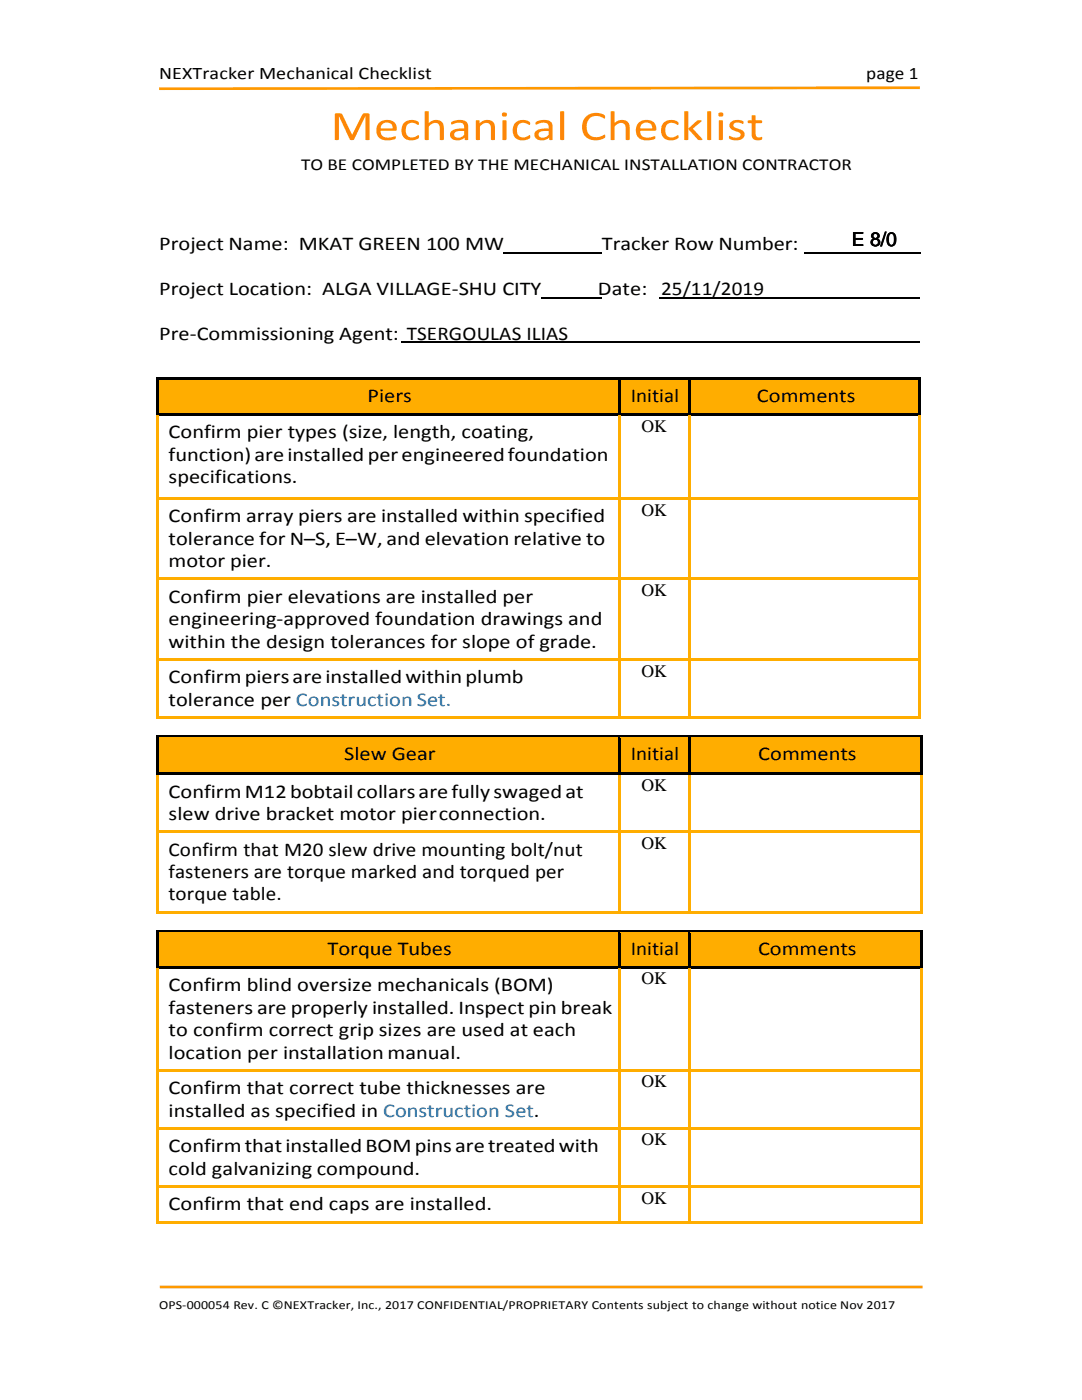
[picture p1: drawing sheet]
<svg xmlns="http://www.w3.org/2000/svg" width="216mm" height="279mm" viewBox="0 0 216 279" stroke-linecap="round" stroke-linejoin="round" font-family="sans-serif">
<defs><g id="words">
<text font-size="8.5" fill="#fd8608" x="66" y="27.9">Mechanical Checklist</text>
<g font-size="3.9">
<text x="31.7" y="49.9">Project Name: MKAT GREEN 100 MW</text>
<text x="120.1" y="49.9">Tracker Row Number:</text>
<text x="169.9" y="49.1">E 8/0</text>
<text x="31.7" y="58.8">Project Location: ALGA VILLAGE-SHU CITY</text>
<text x="119.3" y="58.8">Date: 25/11/2019</text>
<text x="31.7" y="67.8">Pre-Commissioning Agent: TSERGOULAS ILIAS</text>
<text x="73.3" y="80.3">Piers</text>
<text x="125.9" y="80.3">Initial</text>
<text x="151" y="80.3">Comments</text>
<text x="33.7" y="87.5">Confirm pier types (size, length, coating,</text>
<text x="33.7" y="91.9">function)areinstalled perengineeredfoundation</text>
<text x="33.7" y="96.5">specifications.</text>
<text x="33.7" y="104.3">Confirm array piers are installed within specified</text>
<text x="33.6" y="113.1">motor pier.</text>
<text x="33.6" y="108.7">tolerance for N–S, E–W, and elevation relative to</text>
<text x="33.7" y="120.3">Confirm pier elevations are installed per</text>
<text x="33.7" y="124.8">engineering-approved foundation drawings and</text>
<text x="33.7" y="129.3">within the design tolerances for slope of grade.</text>
<text x="33.7" y="136.4">Confirmpiersareinstalledwithinplumb</text>
<text x="33.7" y="140.9">tolerance per Construction Set.</text>
<text x="68.7" y="151.8">Slew Gear</text>
<text x="125.9" y="151.8">Initial</text>
<text x="151.3" y="151.8">Comments</text>
<text x="33.7" y="159.2">ConfirmM12bobtailcollarsarefullyswagedat</text>
<text x="33.7" y="163.7">slew drive bracket motor pierconnection.</text>
<text x="33.7" y="170.9">Confirm that M20 slew drive mounting bolt/nut</text>
<text x="33.7" y="175.3">fasteners are torque marked and torqued per</text>
<text x="33.7" y="179.7">torque table.</text>
<text x="65.4" y="190.6">Torque Tubes</text>
<text x="125.9" y="190.6">Initial</text>
<text x="151.3" y="190.6">Comments</text>
<text x="33.7" y="197.8">Confirm blind oversize mechanicals (BOM)</text>
<text x="33.7" y="202.3">fasteners are properly installed. Inspect pin break</text>
<text x="33.7" y="206.8">to confirm correct grip sizes are used at each</text>
<text x="33.7" y="211.3">location per installation manual.</text>
<text x="33.7" y="218.3">Confirm that correct tube thicknesses are</text>
<text x="33.7" y="222.8">installed as specified in Construction Set.</text>
<text x="33.7" y="229.9">ConfirmthatinstalledBOMpinsaretreatedwith</text>
<text x="33.7" y="234.4">cold galvanizing compound.</text>
<text x="33.7" y="241.5">Confirm that end caps are installed.</text>
</g>
<g font-size="3.5">
<text x="31.7" y="15.8">NEXTracker Mechanical Checklist</text>
<text x="172.8" y="15.8">page 1</text>
<text x="128" y="86.1">OK</text>
<text x="128" y="102.9">OK</text>
<text x="128" y="119">OK</text>
<text x="128" y="135">OK</text>
<text x="128" y="157.9">OK</text>
<text x="128" y="169.5">OK</text>
<text x="128" y="196.5">OK</text>
<text x="128" y="217">OK</text>
<text x="128" y="228.6">OK</text>
<text x="128" y="240.2">OK</text>
</g>
<text font-size="3.3" x="60.1" y="33.9">TO BE COMPLETED BY THE MECHANICAL INSTALLATION CONTRACTOR</text>
<text font-size="2.5" x="31.7" y="261.3">OPS-000054 Rev. C ©NEXTracker, Inc., 2017 CONFIDENTIAL/PROPRIETARY Contents subject to change without notice Nov 2017</text>
</g></defs>
<path d="M31.9 256.8h152.2" fill="none" stroke="#f90" stroke-width=".53"/>
<path d="M100.5 50.5h19.6M108 59.4h12.1M131.7 59.4h51.9M160.4 50.5h23.3M80.2 68.3h103.4" fill="none" stroke="#000" stroke-width=".25"/>
<g fill="#ffad00">
<path d="M31.7 81.4h91.6v1h-91.6z" fill-rule="evenodd"/>
<path d="M123.8 81.4h13.5v1h-13.5z" fill-rule="evenodd"/>
<path d="M137.8 81.4h45.3v1h-45.3z" fill-rule="evenodd"/>
</g>
<g fill="#ffad00">
<path d="M31.7 75.8h91.6v5.6h-91.6z"/>
<path d="M123.8 75.8h13.5v5.6h-13.5z"/>
<path d="M137.8 75.8h45.3v5.6h-45.3z"/>
</g>
<g fill="#000">
<path d="M31.2 75.3h.5v.6h-.5z" fill-rule="evenodd"/>
<path d="M31.2 75.3h.5v.5h-.5z" fill-rule="evenodd"/>
<path d="M31.7 75.3h91.6v.5h-91.6z" fill-rule="evenodd"/>
<path d="M123.3 75.3h.5v.5h-.5z" fill-rule="evenodd"/>
<path d="M123.8 75.3h13.5v.5h-13.5z" fill-rule="evenodd"/>
<path d="M137.3 75.3h.5v.5h-.5z" fill-rule="evenodd"/>
<path d="M137.8 75.3h45.4v.5h-45.4z" fill-rule="evenodd"/>
<path d="M183.2 75.3h.5v.6h-.5z" fill-rule="evenodd"/>
<path d="M183.2 75.3h.5v.5h-.5z" fill-rule="evenodd"/>
<path d="M31.2 75.9h.5v6.5h-.5z" fill-rule="evenodd"/>
<path d="M31.2 82.4h.5v.6h-.5z" fill-rule="evenodd"/>
<path d="M31.7 82.4h91.6v.5h-91.6z" fill-rule="evenodd"/>
<path d="M123.3 75.9h.5v6.5h-.5z" fill-rule="evenodd"/>
<path d="M123.3 82.4h.5v.6h-.5z" fill-rule="evenodd"/>
<path d="M123.8 82.4h13.5v.5h-13.5z" fill-rule="evenodd"/>
<path d="M137.3 75.9h.5v6.5h-.5z" fill-rule="evenodd"/>
<path d="M137.3 82.4h.5v.6h-.5z" fill-rule="evenodd"/>
<path d="M137.8 82.4h45.4v.5h-45.4z" fill-rule="evenodd"/>
<path d="M183.2 75.9h.5v6.5h-.5z" fill-rule="evenodd"/>
<path d="M183.2 82.4h.5v.6h-.5z" fill-rule="evenodd"/>
</g>
<path d="M31.7 75.8h91.6M123.8 75.8h13.5M137.8 75.8h45.4" fill="none" stroke="#ffad00" stroke-width=".2"/>
<path d="M123.3 75.8l.5 .1zM137.3 75.8l.5 .1z" fill="#000"/>
<g fill="#ffad00">
<path d="M31.2 83h.5v16.2h-.5z" fill-rule="evenodd"/>
<path d="M123.3 83h.5v16.2h-.5z" fill-rule="evenodd"/>
<path d="M137.3 83h.5v16.2h-.5z" fill-rule="evenodd"/>
<path d="M183.2 83h.5v16.2h-.5z" fill-rule="evenodd"/>
<path d="M31.2 99.2h.5v.5h-.5z" fill-rule="evenodd"/>
<path d="M31.7 99.2h91.6v.5h-91.6z" fill-rule="evenodd"/>
<path d="M123.3 99.2h.5v.5h-.5z" fill-rule="evenodd"/>
<path d="M123.8 99.2h13.5v.5h-13.5z" fill-rule="evenodd"/>
<path d="M137.3 99.2h.5v.5h-.5z" fill-rule="evenodd"/>
<path d="M137.8 99.2h45.4v.5h-45.4z" fill-rule="evenodd"/>
<path d="M183.2 99.2h.5v.5h-.5z" fill-rule="evenodd"/>
<path d="M31.2 99.7h.5v15.6h-.5z" fill-rule="evenodd"/>
<path d="M123.3 99.7h.5v15.6h-.5z" fill-rule="evenodd"/>
<path d="M137.3 99.7h.5v15.6h-.5z" fill-rule="evenodd"/>
<path d="M183.2 99.7h.5v15.6h-.5z" fill-rule="evenodd"/>
<path d="M31.2 115.3h.5v.5h-.5z" fill-rule="evenodd"/>
<path d="M31.7 115.3h91.6v.5h-91.6z" fill-rule="evenodd"/>
<path d="M123.3 115.3h.5v.5h-.5z" fill-rule="evenodd"/>
<path d="M123.8 115.3h13.5v.5h-13.5z" fill-rule="evenodd"/>
<path d="M137.3 115.3h.5v.5h-.5z" fill-rule="evenodd"/>
<path d="M137.8 115.3h45.4v.5h-45.4z" fill-rule="evenodd"/>
<path d="M183.2 115.3h.5v.5h-.5z" fill-rule="evenodd"/>
<path d="M31.2 115.8h.5v15.6h-.5z" fill-rule="evenodd"/>
<path d="M123.3 115.8h.5v15.6h-.5z" fill-rule="evenodd"/>
<path d="M137.3 115.8h.5v15.6h-.5z" fill-rule="evenodd"/>
<path d="M183.2 115.8h.5v15.6h-.5z" fill-rule="evenodd"/>
<path d="M31.2 131.4h.5v.5h-.5z" fill-rule="evenodd"/>
<path d="M31.7 131.4h91.6v.5h-91.6z" fill-rule="evenodd"/>
<path d="M123.3 131.4h.5v.5h-.5z" fill-rule="evenodd"/>
<path d="M123.8 131.4h13.5v.5h-13.5z" fill-rule="evenodd"/>
<path d="M137.3 131.4h.5v.5h-.5z" fill-rule="evenodd"/>
<path d="M137.8 131.4h45.4v.5h-45.4z" fill-rule="evenodd"/>
<path d="M183.2 131.4h.5v.5h-.5z" fill-rule="evenodd"/>
<path d="M31.2 131.9h.5v11.1h-.5z" fill-rule="evenodd"/>
<path d="M31.2 143h.5v.5h-.5z" fill-rule="evenodd"/>
<path d="M31.2 143h.5v.5h-.5z" fill-rule="evenodd"/>
<path d="M31.7 143h91.6v.5h-91.6z" fill-rule="evenodd"/>
<path d="M123.3 131.9h.5v11.1h-.5z" fill-rule="evenodd"/>
<path d="M123.3 143h.5v.5h-.5z" fill-rule="evenodd"/>
<path d="M123.8 143h13.5v.5h-13.5z" fill-rule="evenodd"/>
<path d="M137.3 131.9h.5v11.1h-.5z" fill-rule="evenodd"/>
<path d="M137.3 143h.5v.5h-.5z" fill-rule="evenodd"/>
<path d="M137.8 143h45.4v.5h-45.4z" fill-rule="evenodd"/>
<path d="M183.2 131.9h.5v11.1h-.5z" fill-rule="evenodd"/>
<path d="M183.2 143h.5v.5h-.5z" fill-rule="evenodd"/>
<path d="M183.2 143h.5v.5h-.5z" fill-rule="evenodd"/>
<path d="M31.7 152.8h91.6v1.4h-91.6z" fill-rule="evenodd"/>
<path d="M123.8 152.8h13.5v1.4h-13.5z" fill-rule="evenodd"/>
<path d="M137.8 152.8h45.8v1.4h-45.8z" fill-rule="evenodd"/>
</g>
<g fill="#ffad00">
<path d="M31.7 147.3h91.6v5.5h-91.6z"/>
<path d="M123.8 147.3h13.5v5.5h-13.5z"/>
<path d="M137.8 147.3h45.8v5.5h-45.8z"/>
</g>
<g fill="#000">
<path d="M31.2 146.7h.5v.6h-.5z" fill-rule="evenodd"/>
<path d="M31.2 146.7h.5v.5h-.5z" fill-rule="evenodd"/>
<path d="M31.2 147.3h.5v6.9h-.5z" fill-rule="evenodd"/>
<path d="M31.2 154.2h.5v.5h-.5z" fill-rule="evenodd"/>
<path d="M31.7 146.7h91.6v.5h-91.6z" fill-rule="evenodd"/>
<path d="M31.7 154.2h91.6v.5h-91.6z" fill-rule="evenodd"/>
<path d="M123.3 146.7h.5v.5h-.5z" fill-rule="evenodd"/>
<path d="M123.3 147.3h.5v6.9h-.5z" fill-rule="evenodd"/>
<path d="M123.3 154.2h.5v.5h-.5z" fill-rule="evenodd"/>
<path d="M123.8 146.7h13.5v.5h-13.5z" fill-rule="evenodd"/>
<path d="M123.8 154.2h13.5v.5h-13.5z" fill-rule="evenodd"/>
<path d="M137.3 146.7h.5v.5h-.5z" fill-rule="evenodd"/>
<path d="M137.3 147.3h.5v6.9h-.5z" fill-rule="evenodd"/>
<path d="M137.3 154.2h.5v.5h-.5z" fill-rule="evenodd"/>
<path d="M137.8 146.7h45.8v.5h-45.8z" fill-rule="evenodd"/>
<path d="M137.8 154.2h45.8v.5h-45.8z" fill-rule="evenodd"/>
<path d="M183.6 146.7h.5v.6h-.5z" fill-rule="evenodd"/>
<path d="M183.6 146.7h.5v.5h-.5z" fill-rule="evenodd"/>
<path d="M183.6 147.3h.5v6.9h-.5z" fill-rule="evenodd"/>
<path d="M183.6 154.2h.5v.5h-.5z" fill-rule="evenodd"/>
</g>
<path d="M31.7 147.3h91.6M123.8 147.3h13.5M137.8 147.3h45.8" fill="none" stroke="#ffad00" stroke-width=".2"/>
<path d="M123.3 147.2l.5 .1zM137.3 147.2l.5 .1z" fill="#000"/>
<g fill="#ffad00">
<path d="M31.2 154.7h.5v11.1h-.5z" fill-rule="evenodd"/>
<path d="M123.3 154.7h.5v11.1h-.5z" fill-rule="evenodd"/>
<path d="M137.3 154.7h.5v11.1h-.5z" fill-rule="evenodd"/>
<path d="M183.6 154.7h.5v11.1h-.5z" fill-rule="evenodd"/>
<path d="M31.2 165.8h.5v.5h-.5z" fill-rule="evenodd"/>
<path d="M31.7 165.8h91.6v.5h-91.6z" fill-rule="evenodd"/>
<path d="M123.3 165.8h.5v.5h-.5z" fill-rule="evenodd"/>
<path d="M123.8 165.8h13.5v.5h-13.5z" fill-rule="evenodd"/>
<path d="M137.3 165.8h.5v.5h-.5z" fill-rule="evenodd"/>
<path d="M137.8 165.8h45.8v.5h-45.8z" fill-rule="evenodd"/>
<path d="M183.6 165.8h.5v.5h-.5z" fill-rule="evenodd"/>
<path d="M31.2 166.3h.5v15.6h-.5z" fill-rule="evenodd"/>
<path d="M31.2 181.9h.5v.5h-.5z" fill-rule="evenodd"/>
<path d="M31.2 181.9h.5v.5h-.5z" fill-rule="evenodd"/>
<path d="M31.7 181.9h91.6v.5h-91.6z" fill-rule="evenodd"/>
<path d="M123.3 166.3h.5v15.6h-.5z" fill-rule="evenodd"/>
<path d="M123.3 181.9h.5v.5h-.5z" fill-rule="evenodd"/>
<path d="M123.8 181.9h13.5v.5h-13.5z" fill-rule="evenodd"/>
<path d="M137.3 166.3h.5v15.6h-.5z" fill-rule="evenodd"/>
<path d="M137.3 181.9h.5v.5h-.5z" fill-rule="evenodd"/>
<path d="M137.8 181.9h45.8v.5h-45.8z" fill-rule="evenodd"/>
<path d="M183.6 166.3h.5v15.6h-.5z" fill-rule="evenodd"/>
<path d="M183.6 181.9h.5v.5h-.5z" fill-rule="evenodd"/>
<path d="M183.6 181.9h.5v.5h-.5z" fill-rule="evenodd"/>
<path d="M31.7 191.7h91.6v1h-91.6z" fill-rule="evenodd"/>
<path d="M123.8 191.7h13.4v1h-13.4z" fill-rule="evenodd"/>
<path d="M137.8 191.7h45.8v1h-45.8z" fill-rule="evenodd"/>
</g>
<g fill="#ffad00">
<path d="M31.7 186.1h91.6v5.6h-91.6z"/>
<path d="M123.8 186.1h13.4v5.6h-13.4z"/>
<path d="M137.8 186.1h45.8v5.6h-45.8z"/>
</g>
<g fill="#000">
<path d="M31.2 185.6h.5v.6h-.5z" fill-rule="evenodd"/>
<path d="M31.2 185.6h.5v.5h-.5z" fill-rule="evenodd"/>
<path d="M31.2 186.2h.5v6.5h-.5z" fill-rule="evenodd"/>
<path d="M31.2 192.7h.5v.6h-.5z" fill-rule="evenodd"/>
<path d="M31.7 185.6h91.6v.5h-91.6z" fill-rule="evenodd"/>
<path d="M31.7 192.7h91.6v.6h-91.6z" fill-rule="evenodd"/>
<path d="M123.3 185.6h.5v.5h-.5z" fill-rule="evenodd"/>
<path d="M123.3 186.2h.5v6.5h-.5z" fill-rule="evenodd"/>
<path d="M123.3 192.7h.5v.6h-.5z" fill-rule="evenodd"/>
<path d="M123.8 185.6h13.4v.5h-13.4z" fill-rule="evenodd"/>
<path d="M123.8 192.7h13.4v.6h-13.4z" fill-rule="evenodd"/>
<path d="M137.2 185.6h.6v.5h-.6z" fill-rule="evenodd"/>
<path d="M137.2 186.2h.6v6.5h-.6z" fill-rule="evenodd"/>
<path d="M137.2 192.7h.6v.6h-.6z" fill-rule="evenodd"/>
<path d="M137.8 185.6h45.8v.5h-45.8z" fill-rule="evenodd"/>
<path d="M137.8 192.7h45.8v.6h-45.8z" fill-rule="evenodd"/>
<path d="M183.6 185.6h.5v.6h-.5z" fill-rule="evenodd"/>
<path d="M183.6 185.6h.5v.5h-.5z" fill-rule="evenodd"/>
<path d="M183.6 186.2h.5v6.5h-.5z" fill-rule="evenodd"/>
<path d="M183.6 192.7h.5v.6h-.5z" fill-rule="evenodd"/>
</g>
<path d="M31.7 186.2h91.6M123.8 186.2h13.4M137.8 186.2h45.8" fill="none" stroke="#ffad00" stroke-width=".2"/>
<path d="M123.3 186.1l.5 .1zM137.2 186.1l.6 .1z" fill="#000"/>
<g fill="#ffad00">
<path d="M31.2 193.3h.5v20h-.5z" fill-rule="evenodd"/>
<path d="M123.3 193.3h.5v20h-.5z" fill-rule="evenodd"/>
<path d="M137.2 193.3h.6v20h-.6z" fill-rule="evenodd"/>
<path d="M183.6 193.3h.5v20h-.5z" fill-rule="evenodd"/>
<path d="M31.2 213.3h.5v.6h-.5z" fill-rule="evenodd"/>
<path d="M31.7 213.3h91.6v.5h-91.6z" fill-rule="evenodd"/>
<path d="M123.3 213.3h.5v.6h-.5z" fill-rule="evenodd"/>
<path d="M123.8 213.3h13.4v.5h-13.4z" fill-rule="evenodd"/>
<path d="M137.2 213.3h.6v.6h-.6z" fill-rule="evenodd"/>
<path d="M137.8 213.3h45.8v.5h-45.8z" fill-rule="evenodd"/>
<path d="M183.6 213.3h.5v.6h-.5z" fill-rule="evenodd"/>
<path d="M31.2 213.9h.5v11h-.5z" fill-rule="evenodd"/>
<path d="M123.3 213.9h.5v11h-.5z" fill-rule="evenodd"/>
<path d="M137.2 213.9h.6v11h-.6z" fill-rule="evenodd"/>
<path d="M183.6 213.9h.5v11h-.5z" fill-rule="evenodd"/>
<path d="M31.2 224.9h.5v.6h-.5z" fill-rule="evenodd"/>
<path d="M31.7 224.9h91.6v.5h-91.6z" fill-rule="evenodd"/>
<path d="M123.3 224.9h.5v.6h-.5z" fill-rule="evenodd"/>
<path d="M123.8 224.9h13.4v.5h-13.4z" fill-rule="evenodd"/>
<path d="M137.2 224.9h.6v.6h-.6z" fill-rule="evenodd"/>
<path d="M137.8 224.9h45.8v.5h-45.8z" fill-rule="evenodd"/>
<path d="M183.6 224.9h.5v.6h-.5z" fill-rule="evenodd"/>
<path d="M31.2 225.5h.5v11h-.5z" fill-rule="evenodd"/>
<path d="M123.3 225.5h.5v11h-.5z" fill-rule="evenodd"/>
<path d="M137.2 225.5h.6v11h-.6z" fill-rule="evenodd"/>
<path d="M183.6 225.5h.5v11h-.5z" fill-rule="evenodd"/>
<path d="M31.2 236.5h.5v.6h-.5z" fill-rule="evenodd"/>
<path d="M31.7 236.5h91.6v.5h-91.6z" fill-rule="evenodd"/>
<path d="M123.3 236.5h.5v.6h-.5z" fill-rule="evenodd"/>
<path d="M123.8 236.5h13.4v.5h-13.4z" fill-rule="evenodd"/>
<path d="M137.2 236.5h.6v.6h-.6z" fill-rule="evenodd"/>
<path d="M137.8 236.5h45.8v.5h-45.8z" fill-rule="evenodd"/>
<path d="M183.6 236.5h.5v.6h-.5z" fill-rule="evenodd"/>
<path d="M31.2 237.1h.5v6.5h-.5z" fill-rule="evenodd"/>
<path d="M31.2 243.6h.5v.5h-.5z" fill-rule="evenodd"/>
<path d="M31.2 243.6h.5v.5h-.5z" fill-rule="evenodd"/>
<path d="M31.7 243.6h91.6v.5h-91.6z" fill-rule="evenodd"/>
<path d="M123.3 237.1h.5v6.5h-.5z" fill-rule="evenodd"/>
<path d="M123.3 243.6h.5v.5h-.5z" fill-rule="evenodd"/>
<path d="M123.8 243.6h13.4v.5h-13.4z" fill-rule="evenodd"/>
<path d="M137.2 237.1h.6v6.5h-.6z" fill-rule="evenodd"/>
<path d="M137.2 243.6h.6v.5h-.6z" fill-rule="evenodd"/>
<path d="M137.8 243.6h45.8v.5h-45.8z" fill-rule="evenodd"/>
<path d="M183.6 237.1h.5v6.5h-.5z" fill-rule="evenodd"/>
<path d="M183.6 243.6h.5v.5h-.5z" fill-rule="evenodd"/>
<path d="M183.6 243.6h.5v.5h-.5z" fill-rule="evenodd"/>
</g>
<path d="M183.6 17.5l-151.9 .2" fill="none" stroke="#f90" stroke-width=".53"/>
<use href="#words"/>
</svg>
